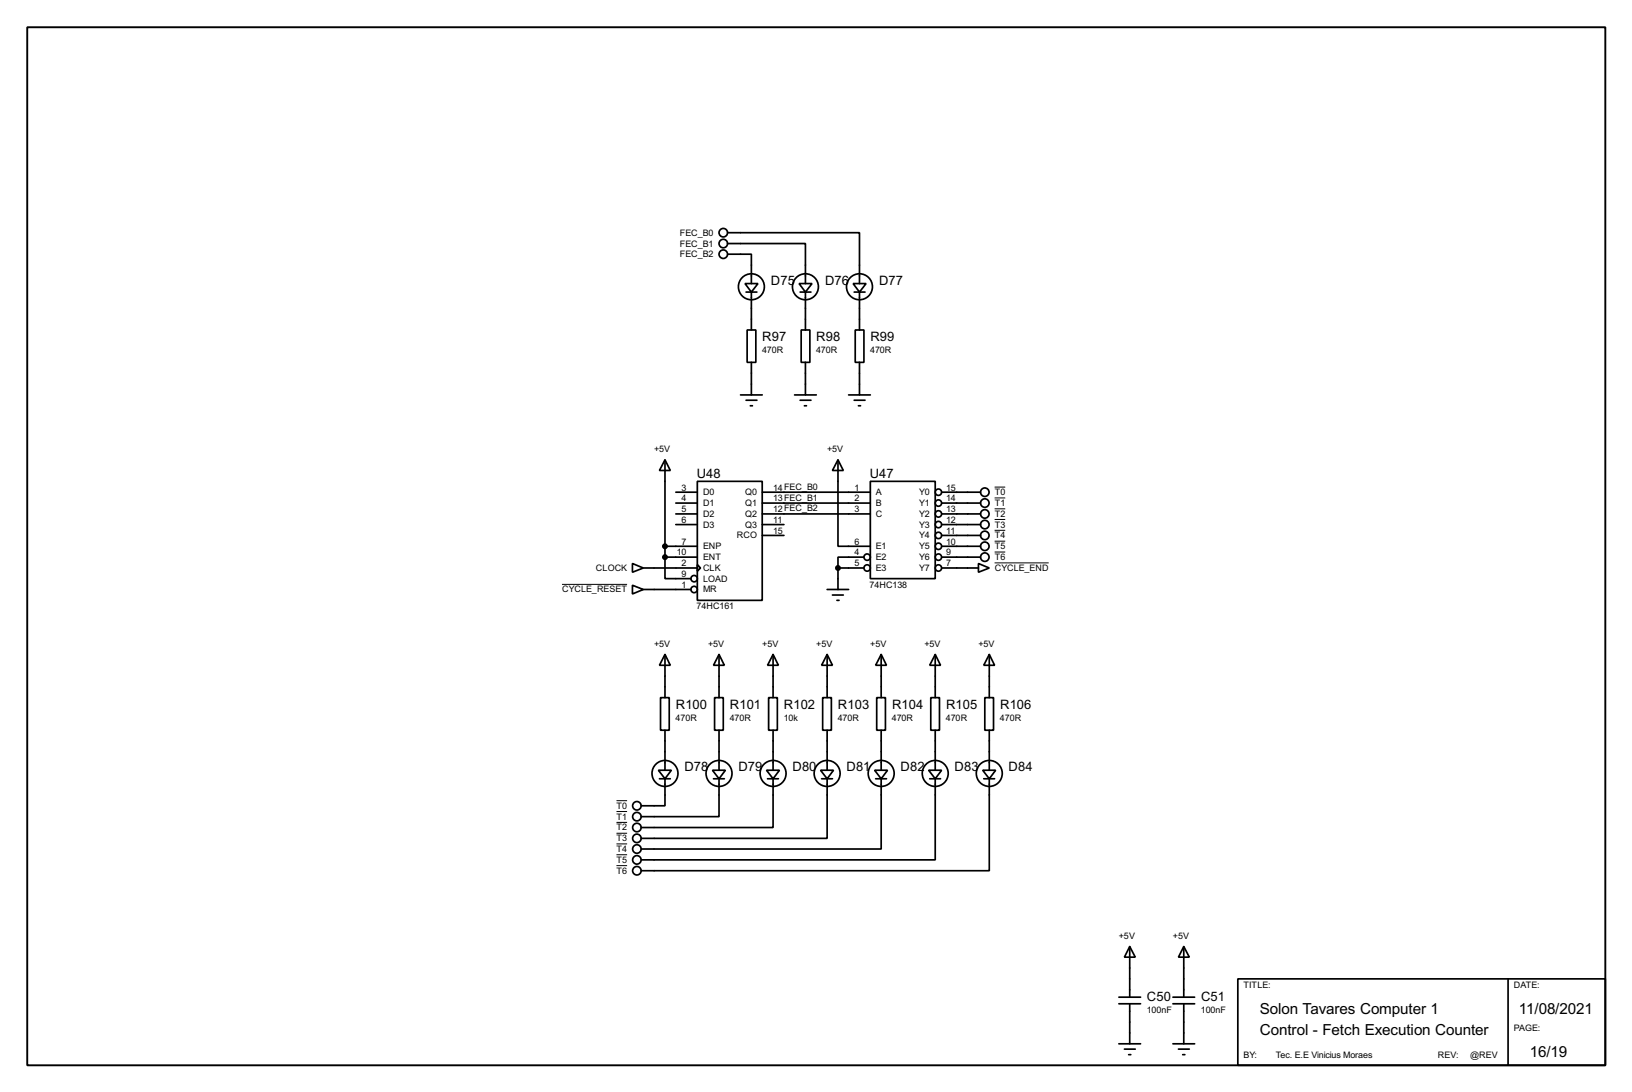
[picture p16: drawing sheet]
<svg xmlns="http://www.w3.org/2000/svg" width="383mm" height="256mm" viewBox="0 0 383 256" stroke-linecap="round" stroke-linejoin="round" font-family="sans-serif">
<defs><g id="words">
<g font-size="4">
<text x="296" y="238.1">Solon Tavares Computer 1</text>
<text x="356.9" y="238.1">11/08/2021</text>
<text x="296" y="243.1">Control - Fetch Execution Counter</text>
<text x="359.5" y="248.2">16/19</text>
</g>
<g font-size="3.4">
<text x="181.2" y="66.9">D75</text>
<text x="193.9" y="66.9">D76</text>
<text x="206.6" y="66.9">D77</text>
<text x="179.1" y="80.1">R97</text>
<text x="191.8" y="80.1">R98</text>
<text x="204.5" y="80.1">R99</text>
<text x="163.7" y="112.3">U48</text>
<text x="204.4" y="112.3">U47</text>
<text x="158.8" y="166.4">R100</text>
<text x="171.5" y="166.4">R101</text>
<text x="184.2" y="166.4">R102</text>
<text x="196.9" y="166.4">R103</text>
<text x="209.6" y="166.4">R104</text>
<text x="222.3" y="166.4">R105</text>
<text x="235" y="166.4">R106</text>
<text x="160.8" y="181.2">D78</text>
<text x="173.5" y="181.2">D79</text>
<text x="186.2" y="181.2">D80</text>
<text x="198.9" y="181.2">D81</text>
<text x="211.6" y="181.2">D82</text>
<text x="224.3" y="181.2">D83</text>
<text x="237" y="181.2">D84</text>
<text x="269.5" y="235">C50</text>
<text x="282.2" y="235">C51</text>
</g>
<g font-size="2.4">
<text x="159.7" y="55.4">FEC_B0</text>
<text x="159.7" y="57.9">FEC_B1</text>
<text x="159.7" y="60.4">FEC_B2</text>
<text x="179.1" y="83">470R</text>
<text x="191.8" y="83">470R</text>
<text x="204.5" y="83">470R</text>
<text x="153.7" y="106.2">+5V</text>
<text x="194.4" y="106.2">+5V</text>
<text x="160.2" y="115.2">3</text>
<text x="160.2" y="117.8">4</text>
<text x="165.2" y="116.3">D0</text>
<text x="165.2" y="118.9">D1</text>
<text x="175.1" y="116.3">Q0</text>
<text x="175.1" y="118.9">Q1</text>
<text x="181.7" y="115.2">14FEC_B0</text>
<text x="181.7" y="117.8">13FEC_B1</text>
<text x="200.8" y="115.2">1</text>
<text x="200.8" y="117.8">2</text>
<text x="205.8" y="116.3">A</text>
<text x="205.8" y="118.9">B</text>
<text x="216" y="116.3">Y0</text>
<text x="216" y="118.9">Y1</text>
<text x="222.3" y="115.2">15</text>
<text x="222.3" y="117.8">14</text>
<text x="233.7" y="116.3">T0</text>
<text x="233.7" y="118.9">T1</text>
<text x="160.2" y="120.3">5</text>
<text x="160.2" y="122.8">6</text>
<text x="165.2" y="121.4">D2</text>
<text x="165.2" y="123.9">D3</text>
<text x="175.1" y="121.4">Q2</text>
<text x="175.1" y="123.9">Q3</text>
<text x="181.7" y="120.3">12FEC_B2</text>
<text x="181.7" y="122.8">11</text>
<text x="181.7" y="125.4">15</text>
<text x="200.8" y="120.3">3</text>
<text x="205.8" y="121.4">C</text>
<text x="216" y="121.4">Y2</text>
<text x="216" y="123.9">Y3</text>
<text x="222.3" y="120.3">13</text>
<text x="222.3" y="122.8">12</text>
<text x="222.3" y="125.4">11</text>
<text x="233.7" y="121.4">T2</text>
<text x="233.7" y="123.9">T3</text>
<text x="159" y="130.5">10</text>
<text x="160.2" y="127.9">7</text>
<text x="165.2" y="129">ENP</text>
<text x="165.2" y="131.6">ENT</text>
<text x="173.1" y="126.5">RCO</text>
<text x="200.8" y="127.9">6</text>
<text x="200.8" y="130.5">4</text>
<text x="205.8" y="129">E1</text>
<text x="205.8" y="131.6">E2</text>
<text x="216" y="126.5">Y4</text>
<text x="216" y="129">Y5</text>
<text x="216" y="131.6">Y6</text>
<text x="222.3" y="127.9">10</text>
<text x="222.3" y="130.5">9</text>
<text x="233.7" y="126.5">T4</text>
<text x="233.7" y="129">T5</text>
<text x="233.7" y="131.6">T6</text>
<text x="140" y="134.1">CLOCK</text>
<text x="160.2" y="133">2</text>
<text x="160.2" y="135.5">9</text>
<text x="165.2" y="134.1">CLK</text>
<text x="165.2" y="136.6">LOAD</text>
<text x="200.8" y="133">5</text>
<text x="205.8" y="134.1">E3</text>
<text x="216" y="134.1">Y7</text>
<text x="222.3" y="133">7</text>
<text x="233.7" y="134.1">CYCLE_END</text>
<text x="132.1" y="139.2">CYCLE_RESET</text>
<text x="160.2" y="138.1">1</text>
<text x="163.7" y="143.1">74HC161</text>
<text x="165.2" y="139.2">MR</text>
<text x="204.3" y="138">74HC138</text>
<text x="153.7" y="151.9">+5V</text>
<text x="166.4" y="151.9">+5V</text>
<text x="179.1" y="151.9">+5V</text>
<text x="191.8" y="151.9">+5V</text>
<text x="204.5" y="151.9">+5V</text>
<text x="217.2" y="151.9">+5V</text>
<text x="229.9" y="151.9">+5V</text>
<text x="158.8" y="169.4">470R</text>
<text x="171.5" y="169.4">470R</text>
<text x="184.1" y="169.4">10k</text>
<text x="196.8" y="169.4">470R</text>
<text x="209.5" y="169.4">470R</text>
<text x="222.3" y="169.4">470R</text>
<text x="235" y="169.4">470R</text>
<text x="144.9" y="190">T0</text>
<text x="144.9" y="192.5">T1</text>
<text x="144.9" y="195.1">T2</text>
<text x="144.9" y="197.6">T3</text>
<text x="144.9" y="200.1">T4</text>
<text x="144.9" y="202.7">T5</text>
<text x="144.9" y="205.2">T6</text>
<text x="262.9" y="220.5">+5V</text>
<text x="275.6" y="220.5">+5V</text>
<text x="292.2" y="232.1">TITLE:</text>
<text x="355.7" y="232.1">DATE:</text>
<text x="269.5" y="238">100nF</text>
<text x="282.2" y="238">100nF</text>
<text x="355.7" y="242.2">PAGE:</text>
<text x="292.2" y="248.6">BY:</text>
<text x="299.8" y="248.6">Tec. E.E Vinicius Moraes</text>
<text x="337.9" y="248.6">REV:</text>
<text x="345.5" y="248.6">@REV</text>
</g>
</g></defs>
<path d="M6.4 6.4h370.8v243.8h-370.8z" fill="none" stroke="#000" stroke-width=".45"/>
<g fill="none" stroke="#000" stroke-width=".4">
<path d="M171 59.7h5.6v6.9M171 57.2h18.3v9.4M171 54.7h31v11.9M175.1 66.6h3l-1.5 2zM175.3 68.6h2.6M175.6 77.5h2v7.6h-2zM176.6 68.6v8.9M187.8 66.6h3l-1.5 2zM188 68.6h2.6M188.3 77.5h2v7.6h-2zM189.3 68.6v8.9M200.5 66.6h3l-1.5 2z"/>
<path d="M200.7 68.6h2.6M201 77.5h2v7.6h-2zM202 68.6v8.9M174 92.8h5.1M175.3 94h2.6M176.3 95.3h.5M176.6 85.1v7.7M186.7 92.8h5.1M188 94h2.6M189 95.3h.5M189.3 85.1v7.7M199.4 92.8h5.1"/>
<path d="M200.7 94h2.6M201.7 95.3h.5M202 85.1v7.7M156.3 108l1.2 2.5h-2.5zM156.3 108v22.9M158.8 115.6h5.1M158.8 118.2h5.1M163.9 113.1h15.2v27.9h-15.2zM179.1 115.6h25.4M179.1 118.2h25.4M196.9 108l1.3 2.5h-2.6zM196.9 108v20.3h7.6"/>
<path d="M204.5 113.1h15.3v22.8h-15.3zM221.3 115.6h9.1M221.3 118.2h9.1M148.6 132.4l2.6 1-2.6 1zM148.6 137.5l2.6 1-2.6 1zM151.2 133.4h12.7M151.2 138.5h11.2M156.3 130.9v5h6.1M156.3 128.3h7.6M156.3 130.9h7.6M158.8 120.7h5.1M158.8 123.2h5.1"/>
<path d="M163.9 132.6l.7 .8-.7 .8zM179.1 120.7h25.4M179.1 123.2h5.1M179.1 125.8h5.1M194.4 138.5h5M195.6 139.8h2.6M196.9 133.4h6.1M196.9 133.4v5.1M203 130.9h-6.1v2.5M221.3 120.7h9.1M221.3 123.2h9.1M221.3 125.8h9.1"/>
<path d="M221.3 128.3h9.1M221.3 130.9h9.1M221.3 133.4h8.6M229.9 132.4l2.6 1-2.6 1zM156.3 153.7l1.2 2.6h-2.5zM156.3 153.7v10.2M169 153.7l1.2 2.6h-2.5zM169 153.7v10.2M181.7 153.7l1.2 2.6h-2.5zM181.7 153.7v10.2M194.4 153.7l1.2 2.6h-2.5zM194.4 153.7v10.2"/>
<path d="M196.7 141h.5M207.1 153.7l1.2 2.6h-2.5zM207.1 153.7v10.2M219.8 153.7l1.2 2.6h-2.5zM219.8 153.7v10.2M232.5 153.7l1.2 2.6h-2.5zM232.5 153.7v10.2M155.2 163.9h2.1v7.6h-2.1zM156.3 171.5v9.4M167.9 163.9h2.1v7.6h-2.1zM169 171.5v9.4M180.6 163.9h2.1v7.6h-2.1z"/>
<path d="M181.7 171.5v9.4M193.3 163.9h2.1v7.6h-2.1zM194.4 171.5v9.4M206 163.9h2.1v7.6h-2.1zM207.1 171.5v9.4M218.7 163.9h2.1v7.6h-2.1zM219.8 171.5v9.4M231.4 163.9h2.1v7.6h-2.1zM232.5 171.5v9.4M154.7 180.9h3.1l-1.5 2zM155 182.9h2.5M156.3 182.9v6.4h-5.6"/>
<path d="M167.4 180.9h3.1l-1.5 2zM167.7 182.9h2.5M169 182.9v8.9h-18.3M180.1 180.9h3.1l-1.5 2zM180.4 182.9h2.5M181.7 182.9v11.5h-31M192.8 180.9h3.1l-1.5 2zM193.1 182.9h2.5M194.4 182.9v14h-43.7M205.5 180.9h3.1l-1.5 2zM205.8 182.9h2.5M207.1 182.9v16.5h-56.4"/>
<path d="M218.2 180.9h3.1l-1.5 2zM218.5 182.9h2.5M219.8 182.9v19.1h-69.1M230.9 180.9h3.1l-1.5 2zM231.2 182.9h2.5M232.5 182.9v21.6h-81.8M262.9 235.8h5.1M262.9 234.2h5.1M265.5 222.3l1.3 2.5h-2.6zM265.5 222.3v11.9M265.5 235.8v9.4M275.6 235.8h5.1"/>
<path d="M275.6 234.2h5.1M278.2 222.3l1.3 2.5h-2.6zM278.2 222.3v11.9M278.2 235.8v9.4M290.9 229.9h86.3v20.3h-86.3zM354.4 229.9v20.3M262.9 245.2h5.1M264.2 246.4h2.6M265.2 247.7h.5M275.6 245.2h5.1M276.9 246.4h2.6M277.9 247.7h.5"/>
<circle cx="169.9" cy="54.7" r="1"/>
<circle cx="169.9" cy="57.2" r="1"/>
<circle cx="169.9" cy="59.7" r="1"/>
<circle cx="176.5" cy="67.4" r="3.1"/>
<circle cx="189.2" cy="67.4" r="3.1"/>
<circle cx="201.9" cy="67.4" r="3.1"/>
<circle cx="220.5" cy="118.2" r=".75"/>
<circle cx="220.5" cy="115.6" r=".75"/>
<circle cx="231.4" cy="115.6" r="1"/>
<circle cx="231.4" cy="118.2" r="1"/>
<circle cx="163.1" cy="138.5" r=".75"/>
<circle cx="163.1" cy="135.9" r=".75"/>
<circle cx="203.7" cy="133.4" r=".75"/>
<circle cx="203.7" cy="130.9" r=".75"/>
<circle cx="220.5" cy="133.4" r=".75"/>
<circle cx="220.5" cy="123.2" r=".75"/>
<circle cx="220.5" cy="125.8" r=".75"/>
<circle cx="220.5" cy="120.7" r=".75"/>
<circle cx="220.5" cy="128.3" r=".75"/>
<circle cx="220.5" cy="130.9" r=".75"/>
<circle cx="231.4" cy="128.3" r="1"/>
<circle cx="231.4" cy="123.2" r="1"/>
<circle cx="231.4" cy="120.7" r="1"/>
<circle cx="231.4" cy="125.8" r="1"/>
<circle cx="231.4" cy="130.9" r="1"/>
<circle cx="149.6" cy="196.9" r="1"/>
<circle cx="149.6" cy="191.8" r="1"/>
<circle cx="149.6" cy="199.4" r="1"/>
<circle cx="149.6" cy="194.4" r="1"/>
<circle cx="149.6" cy="189.3" r="1"/>
<circle cx="156.2" cy="181.7" r="3.1"/>
<circle cx="168.9" cy="181.7" r="3.1"/>
<circle cx="181.6" cy="181.7" r="3.1"/>
<circle cx="194.3" cy="181.7" r="3.1"/>
<circle cx="207" cy="181.7" r="3.1"/>
<circle cx="219.7" cy="181.7" r="3.1"/>
<circle cx="232.4" cy="181.7" r="3.1"/>
<circle cx="149.6" cy="204.5" r="1"/>
<circle cx="149.6" cy="202" r="1"/>
</g>
<g fill="none" stroke="#000" stroke-width=".23">
<path d="M233.7 114.4h2.5M233.7 117h2.5M233.7 119.5h2.5M132.1 137.3h15.3M233.7 122h2.5M233.7 124.6h2.5M233.7 127.1h2.5M233.7 129.7h2.5M233.7 132.2h12.7M144.9 188.1h2.5M144.9 190.6h2.5M144.9 193.2h2.5"/>
<path d="M144.9 195.7h2.5M144.9 198.2h2.5M144.9 200.8h2.5M144.9 203.3h2.5"/>
</g>
<g fill="#000" stroke="#000" stroke-width=".4">
<circle cx="156.2" cy="128.3" r=".5"/>
<circle cx="156.2" cy="130.9" r=".5"/>
<circle cx="196.9" cy="133.4" r=".5"/>
</g>
<use href="#words"/>
</svg>
